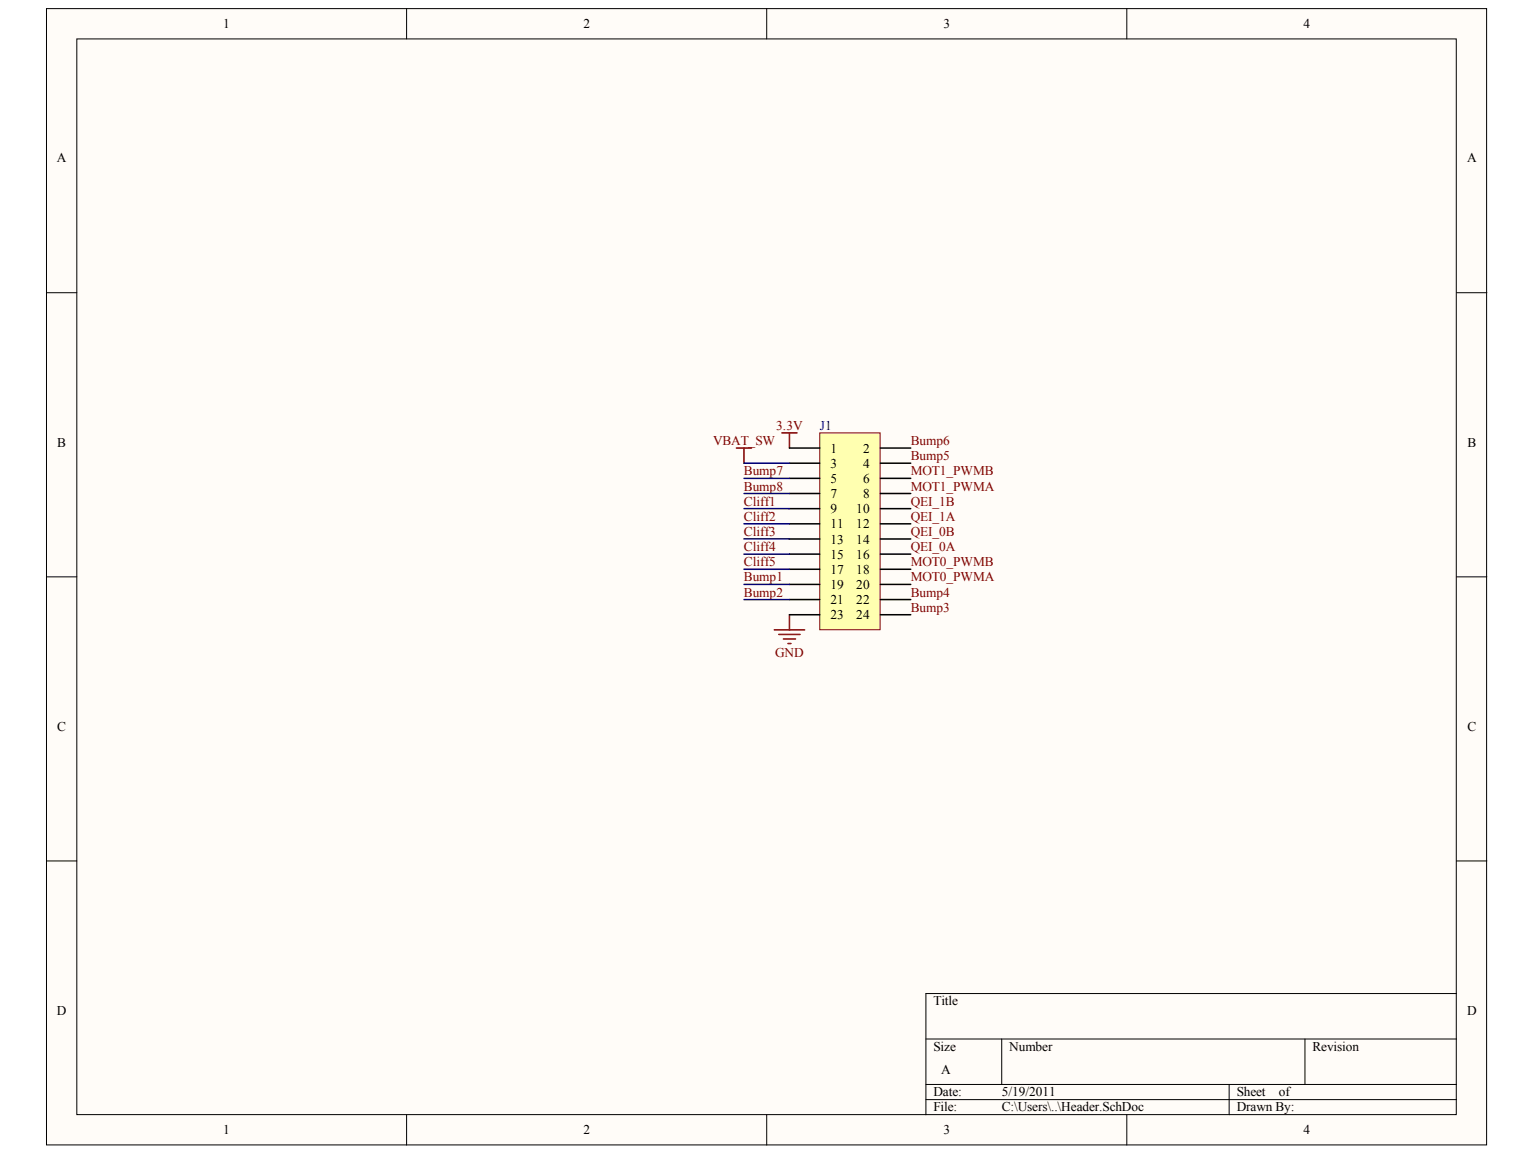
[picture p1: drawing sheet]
<svg xmlns="http://www.w3.org/2000/svg" width="271mm" height="204mm" viewBox="0 0 271 204" stroke-linecap="round" stroke-linejoin="round" font-family="sans-serif">
<defs><g id="words">
<g font-size="2.4">
<text x="39.4" y="5">1</text>
<text x="102.9" y="5">2</text>
<text x="166.4" y="5">3</text>
<text x="229.9" y="5">4</text>
<text x="10" y="28.7">A</text>
<text x="258.8" y="28.7">A</text>
<text x="10.1" y="78.8">B</text>
<text x="146.5" y="79.8">1</text>
<text x="146.5" y="82.5">3</text>
<text x="152.2" y="79.8">2</text>
<text x="152.2" y="82.5">4</text>
<text x="258.8" y="78.8">B</text>
<text x="146.5" y="85.2">5</text>
<text x="146.5" y="87.9">7</text>
<text x="152.2" y="85.2">6</text>
<text x="152.2" y="87.9">8</text>
<text x="146.5" y="90.5">9</text>
<text x="146.5" y="93.2">11</text>
<text x="146.5" y="95.9">13</text>
<text x="151" y="90.5">10</text>
<text x="151" y="93.2">12</text>
<text x="151" y="95.9">14</text>
<text x="146.5" y="98.6">15</text>
<text x="146.5" y="101.2">17</text>
<text x="151" y="98.6">16</text>
<text x="151" y="101.2">18</text>
<text x="146.5" y="103.9">19</text>
<text x="146.5" y="106.6">21</text>
<text x="151" y="103.9">20</text>
<text x="151" y="106.6">22</text>
<text x="146.5" y="109.2">23</text>
<text x="151" y="109.2">24</text>
<text x="10.1" y="128.9">C</text>
<text x="258.8" y="128.9">C</text>
<text x="10" y="179">D</text>
<text x="164.7" y="177.3">Title</text>
<text x="258.8" y="179">D</text>
<text x="164.7" y="185.4">Size</text>
<text x="178" y="185.4">Number</text>
<text x="231.5" y="185.4">Revision</text>
<text x="166" y="189.4">A</text>
<text x="164.7" y="193.4">Date:</text>
<text x="164.7" y="196.1">File:</text>
<text x="176.7" y="193.4">5/19/2011</text>
<text x="176.7" y="196.1">C:\Users\..\Header.SchDoc</text>
<text x="218.1" y="193.4">Sheet</text>
<text x="218.1" y="196.1">Drawn By:</text>
<text x="225.6" y="193.4">of</text>
<text x="39.4" y="200.1">1</text>
<text x="102.9" y="200.1">2</text>
<text x="166.4" y="200.1">3</text>
<text x="229.9" y="200.1">4</text>
</g>
<g font-size="2.4" fill="#800000">
<text x="136.9" y="75.8">3.3V</text>
<text x="125.8" y="78.5">VBAT_SW</text>
<text x="131.2" y="83.9">Bump7</text>
<text x="160.6" y="83.9">MOT1_PWMB</text>
<text x="160.6" y="81.2">Bump5</text>
<text x="160.6" y="78.5">Bump6</text>
<text x="131.2" y="86.5">Bump8</text>
<text x="131.2" y="89.2">Cliff1</text>
<text x="160.6" y="89.2">QEI_1B</text>
<text x="160.6" y="86.5">MOT1_PWMA</text>
<text x="131.2" y="94.5">Cliff3</text>
<text x="131.2" y="91.9">Cliff2</text>
<text x="160.6" y="94.5">QEI_0B</text>
<text x="160.6" y="91.9">QEI_1A</text>
<text x="131.2" y="99.9">Cliff5</text>
<text x="131.2" y="97.2">Cliff4</text>
<text x="160.6" y="97.2">QEI_0A</text>
<text x="160.6" y="99.9">MOT0_PWMB</text>
<text x="131.2" y="102.6">Bump1</text>
<text x="131.2" y="105.2">Bump2</text>
<text x="160.6" y="102.6">MOT0_PWMA</text>
<text x="160.6" y="107.9">Bump3</text>
<text x="160.6" y="105.2">Bump4</text>
<text x="136.7" y="115.9">GND</text>
</g>
<text font-size="2.4" fill="#000080" x="144.6" y="75.8">J1</text>
</g></defs>
<g fill="#fffcf8" stroke="#000" stroke-width=".18">
<path d="M8.2 1.5h254v200.5h-254z"/>
<path d="M13.5 6.9h243.4v189.7h-243.4z"/>
</g>
<g fill="none" stroke="#000" stroke-width=".18">
<path d="M71.7 1.5v5.4M135.2 1.5v5.4M198.8 1.5v5.4M8.2 51.6h5.3M256.9 51.6h5.4M8.2 101.7h5.3M256.9 101.7h5.4M8.2 151.9h5.3M256.9 151.9h5.4M256.9 175.3h-93.6v21.3M71.7 196.6v5.4M135.2 196.6v5.4"/>
<path d="M163.3 183.3h93.6M163.3 191.3h93.6M163.3 194h93.6M176.7 183.3v8M198.8 196.6v5.4M216.8 191.3v5.3M230.2 183.3v8"/>
</g>
<path d="M129.9 79h2.7M131.2 79v2.7M137.9 76.4h2.7M139.2 76.4v2.6M136.6 111.1h5.3M137.4 111.9h3.7M138.2 112.7h2.1M139 113.5h.5M139.2 108.4v2.7" fill="none" stroke="#800000" stroke-width=".27"/>
<path d="M144.6 76.4h10.6v34.7h-10.6z" fill="#ffffb0" stroke="#800000" stroke-width=".18"/>
<g fill="none" stroke="#000" stroke-width=".27">
<path d="M139.2 79h5.4M155.3 79h5.3M139.2 81.7h5.4M139.2 84.4h5.4M139.2 87h5.4M139.2 89.7h5.4M139.2 92.4h5.4M139.2 95.1h5.4M139.2 97.7h5.4M155.3 81.7h5.3M155.3 84.4h5.3M155.3 87h5.3"/>
<path d="M155.3 89.7h5.3M155.3 92.4h5.3M155.3 95.1h5.3M155.3 97.7h5.3M139.2 100.4h5.4M139.2 103.1h5.4M139.2 105.8h5.4M139.2 108.4h5.4M155.3 100.4h5.3M155.3 103.1h5.3M155.3 105.8h5.3M155.3 108.4h5.3"/>
</g>
<path d="M131.2 81.7h8M131.2 84.4h8M131.2 87h8M131.2 89.7h8M131.2 92.4h8M131.2 95.1h8M131.2 97.7h8M131.2 100.4h8M131.2 103.1h8M131.2 105.8h8" fill="none" stroke="#000080" stroke-width=".27"/>
<use href="#words"/>
</svg>
